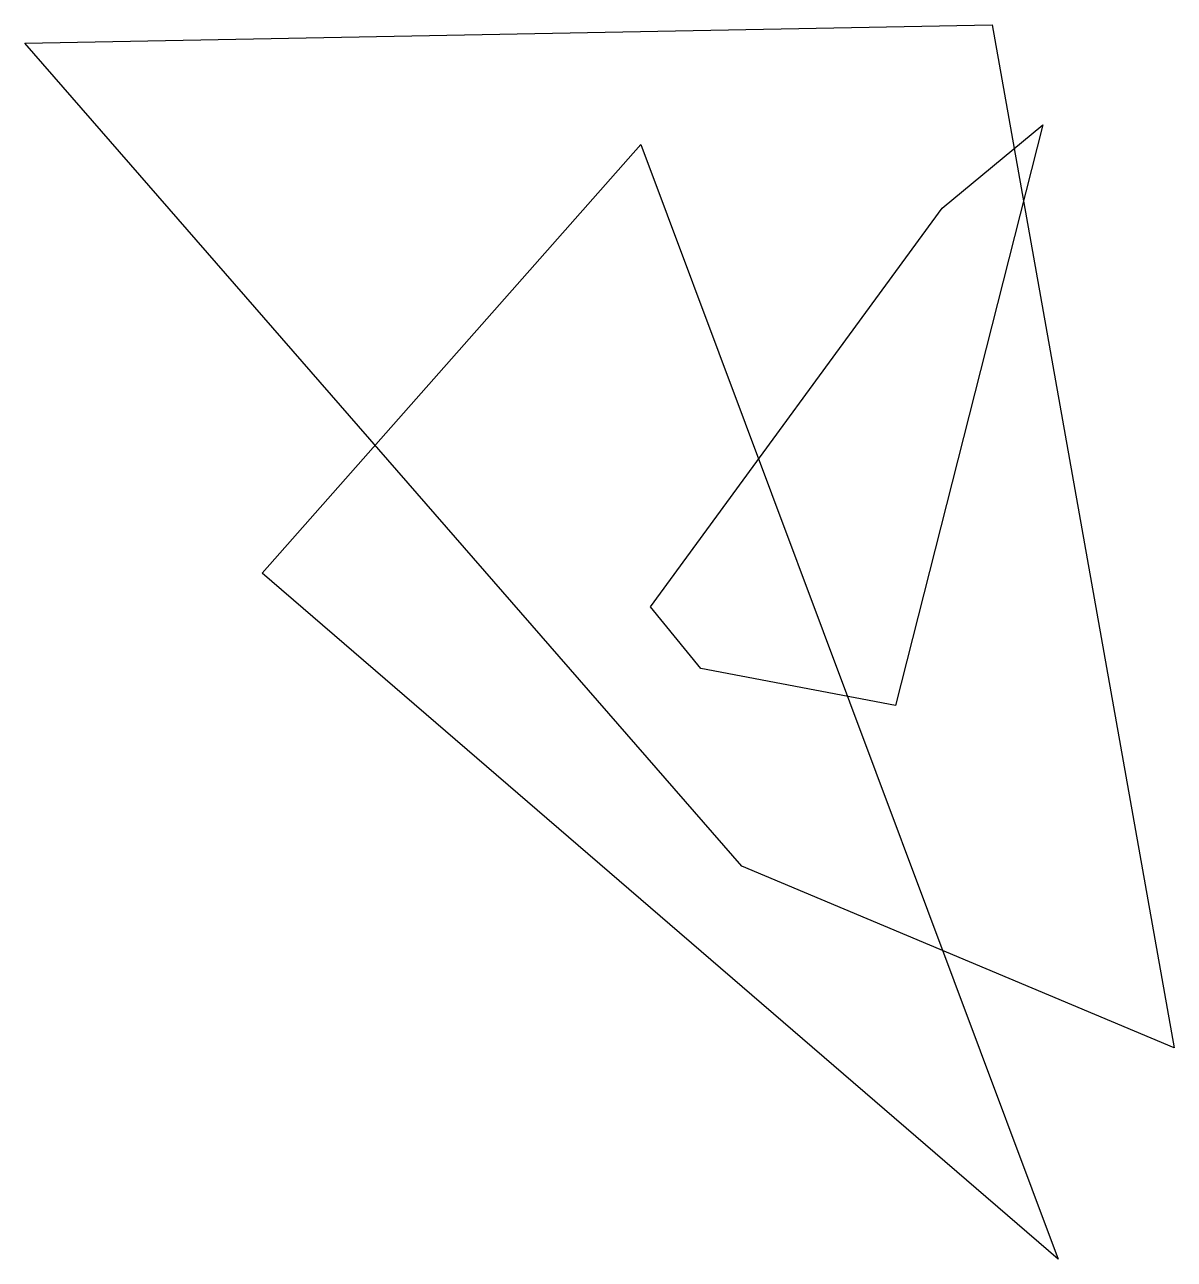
# Model space of a CAD drawing. Extents: x -1.75 to 0.82, y -1.47 to 1.29.
import ezdxf

# ---------------------------------------------------------------- set-up
doc = ezdxf.new("R2010")
doc.units = 0

msp = doc.modelspace()

# ---------------------------------------------------------------- linework, layer by layer
at = {"layer": 'OUTLINE_nt', "linetype": 'CONTINUOUS'}
msp.add_polyline3d([(0.8188, -0.9934, 0), (-0.1463, -0.5874, 0), (-1.747, 1.2494, 0), (0.4122, 1.2906, 0), (0.8188, -0.9934, 0)], close=True, dxfattribs=at)
at = {"layer": 'OUTLINE_ot', "linetype": 'CONTINUOUS'}
msp.add_polyline3d([(0.1969, -0.2288, 0), (-0.2377, -0.1465, 0), (-0.3504, -0.0085, 0), (0.301, 0.8814, 0), (0.5253, 1.0673, 0), (0.1969, -0.2288, 0)], close=True, dxfattribs=at)
at = {"layer": 'OUTLINE_q', "linetype": 'CONTINUOUS'}
msp.add_polyline3d([(0.5597, -1.4652, 0), (-1.217, 0.0662, 0), (-0.3715, 1.0235, 0), (0.5597, -1.4652, 0)], close=True, dxfattribs=at)

doc.saveas('drawing.dxf')
